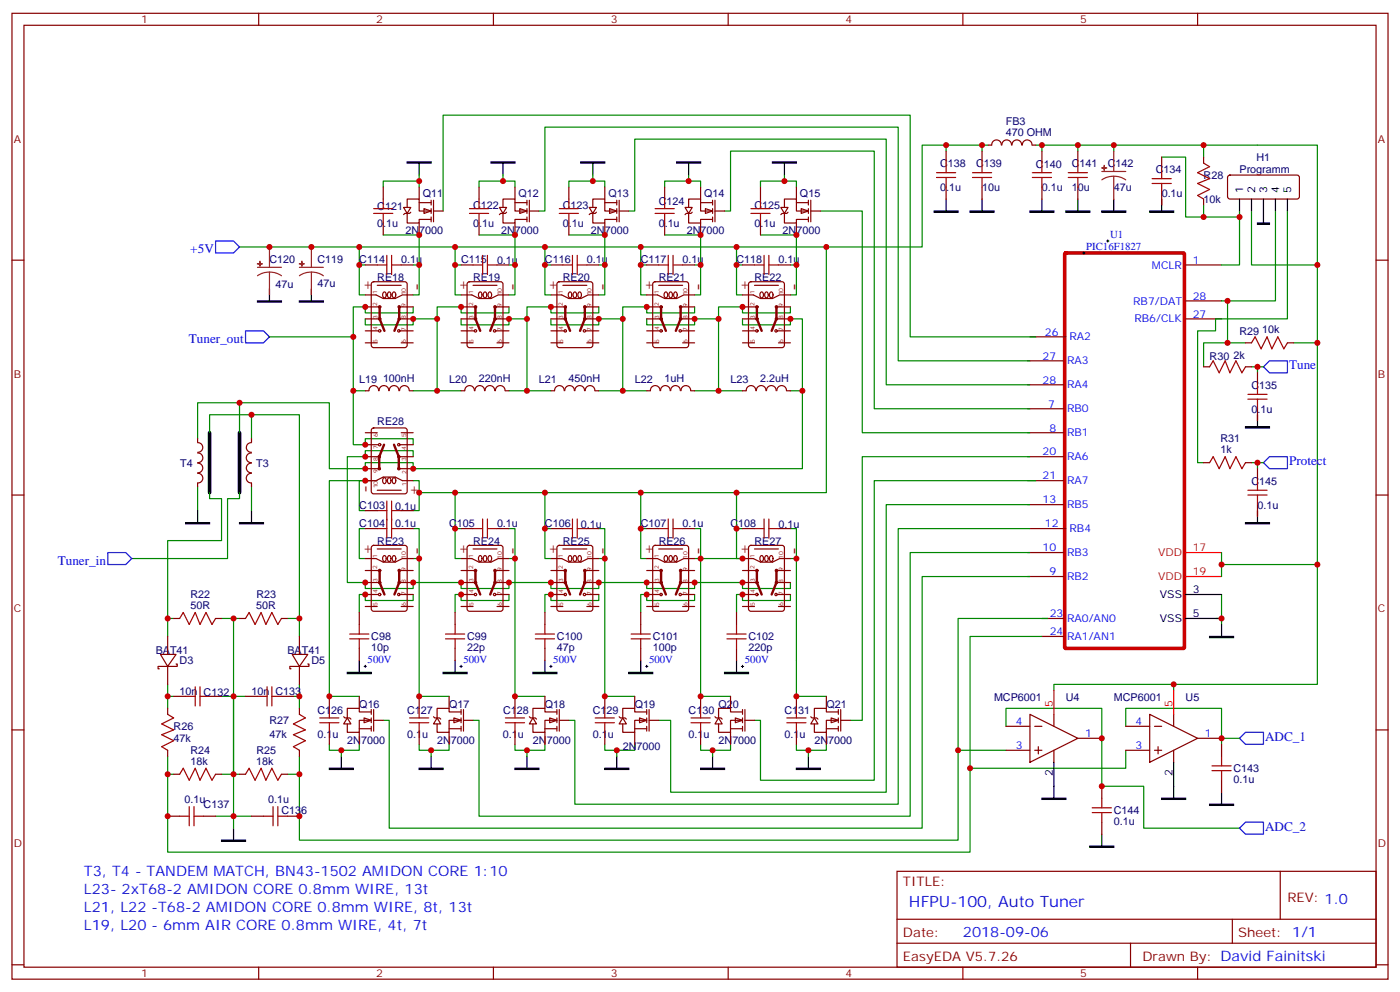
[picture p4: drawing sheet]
<svg xmlns="http://www.w3.org/2000/svg" width="412mm" height="292mm" viewBox="0 0 412 292" stroke-linecap="round" stroke-linejoin="round" font-family="sans-serif">
<defs><g id="words">
<g font-size="5.3" fill="#800">
<text x="124.2" y="85.6" transform="rotate(-90 124.2 85.6)">-</text>
<text x="152.5" y="85.6" transform="rotate(-90 152.5 85.6)">-</text>
<text x="178.9" y="85.6" transform="rotate(-90 178.9 85.6)">-</text>
<text x="207.1" y="85.6" transform="rotate(-90 207.1 85.6)">-</text>
<text x="235.4" y="85.6" transform="rotate(-90 235.4 85.6)">-</text>
<text x="109.1" y="145" transform="rotate(-90 109.1 145)">-</text>
<text x="124.2" y="163.2" transform="rotate(-90 124.2 163.2)">-</text>
<text x="152.5" y="163.2" transform="rotate(-90 152.5 163.2)">-</text>
<text x="178.9" y="163.2" transform="rotate(-90 178.9 163.2)">-</text>
<text x="207.1" y="163.2" transform="rotate(-90 207.1 163.2)">-</text>
<text x="235.4" y="163.2" transform="rotate(-90 235.4 163.2)">-</text>
</g>
<text font-size="4.6" fill="#00f" x="267.8" y="267.1">HFPU-100, Auto Tuner</text>
<g font-size="4.2" fill="#800">
<text x="109.5" y="85.7" transform="rotate(-90 109.5 85.7)">+</text>
<text x="137.7" y="85.7" transform="rotate(-90 137.7 85.7)">+</text>
<text x="164.2" y="85.7" transform="rotate(-90 164.2 85.7)">+</text>
<text x="192.4" y="85.7" transform="rotate(-90 192.4 85.7)">+</text>
<text x="220.6" y="85.7" transform="rotate(-90 220.6 85.7)">+</text>
<text x="123.2" y="146.1" transform="rotate(-90 123.2 146.1)">+</text>
<text x="109.5" y="163.3" transform="rotate(-90 109.5 163.3)">+</text>
<text x="137.7" y="163.3" transform="rotate(-90 137.7 163.3)">+</text>
<text x="164.2" y="163.3" transform="rotate(-90 164.2 163.3)">+</text>
<text x="192.4" y="163.3" transform="rotate(-90 192.4 163.3)">+</text>
<text x="220.6" y="163.3" transform="rotate(-90 220.6 163.3)">+</text>
</g>
<g font-size="4.2" fill="#00f">
<text x="24.7" y="257.9">T3, T4 - TANDEM MATCH, BN43-1502 AMIDON CORE 1:10</text>
<text x="24.7" y="263.2">L23- 2xT68-2 AMIDON CORE 0.8mm WIRE, 13t</text>
<text x="24.7" y="268.5">L21, L22 -T68-2 AMIDON CORE 0.8mm WIRE, 8t, 13t</text>
<text x="24.7" y="273.8">L19, L20 - 6mm AIR CORE 0.8mm WIRE, 4t, 7t</text>
<text x="283.6" y="275.9">2018-09-06</text>
</g>
<g font-size="3.9" fill="#00f">
<text x="56.1" y="74.5">+5V</text>
<text x="55.6" y="100.9">Tuner_out</text>
<text x="379.7" y="108.8">Tune</text>
<text x="379.7" y="137">Protect</text>
<text x="17" y="166.2">Tuner_in</text>
<text x="372.7" y="218.1">ADC_1</text>
<text x="372.7" y="244.6">ADC_2</text>
</g>
<g font-size="3.9" fill="#800">
<text x="266" y="260.7">TITLE:</text>
<text x="379.2" y="265.7">REV: 1.0</text>
<text x="266" y="275.9">Date:</text>
<text x="364.8" y="275.9">Sheet: 1/1</text>
<text x="266" y="283">EasyEDA V5.7.26</text>
<text x="336.5" y="283">Drawn By: David Fainitski</text>
</g>
<g font-size="3.2" fill="#800">
<text x="41.6" y="6.9">1</text>
<text x="110.8" y="6.9">2</text>
<text x="179.9" y="6.9">3</text>
<text x="249.1" y="6.9">4</text>
<text x="318.2" y="6.9">5</text>
<text x="4.1" y="42">A</text>
<text x="405.9" y="42">A</text>
<text x="4.1" y="111.2">B</text>
<text x="405.9" y="111.2">B</text>
<text x="4.1" y="180.3">C</text>
<text x="405.9" y="180.3">C</text>
<text x="4.1" y="249.4">D</text>
<text x="405.9" y="249.4">D</text>
<text x="41.6" y="287.7">1</text>
<text x="110.8" y="287.7">2</text>
<text x="179.9" y="287.7">3</text>
<text x="249.1" y="287.7">4</text>
<text x="318.2" y="287.7">5</text>
</g>
<g font-size="3.2" fill="#000080">
<text x="296.3" y="40.1">470 OHM</text>
<text x="296.3" y="36.9">FB3</text>
<text x="370.1" y="47.3">H1</text>
<text x="276.9" y="49.2">C138</text>
<text x="287.5" y="49.2">C139</text>
<text x="305.2" y="49.6">C140</text>
<text x="315.7" y="49.2">C141</text>
<text x="326.3" y="49.2">C142</text>
<text x="340.4" y="51">C134</text>
<text x="354.5" y="52.8">R28</text>
<text x="365.1" y="51">Programm</text>
<text x="124.5" y="58">Q11</text>
<text x="152.7" y="58">Q12</text>
<text x="179.2" y="58">Q13</text>
<text x="207.4" y="58">Q14</text>
<text x="235.7" y="58">Q15</text>
<text x="276.9" y="56.3">0.1u</text>
<text x="289.3" y="56.3">10u</text>
<text x="306.9" y="56.3">0.1u</text>
<text x="315.7" y="56.3">10u</text>
<text x="328.1" y="56.3">47u</text>
<text x="342.2" y="58">0.1u</text>
<text x="354.5" y="59.8">10k</text>
<text x="111.1" y="62">C121</text>
<text x="139.3" y="61.6">C122</text>
<text x="165.8" y="61.6">C123</text>
<text x="194" y="60.4">C124</text>
<text x="222.2" y="61.6">C125</text>
<text x="111.1" y="66.9">0.1u</text>
<text x="119.4" y="69">2N7000</text>
<text x="139.3" y="66.9">0.1u</text>
<text x="147.6" y="69">2N7000</text>
<text x="165.8" y="66.9">0.1u</text>
<text x="174.1" y="69">2N7000</text>
<text x="194" y="66.9">0.1u</text>
<text x="202.3" y="69">2N7000</text>
<text x="222.2" y="66.9">0.1u</text>
<text x="230.5" y="69">2N7000</text>
<text x="79.4" y="77.4">C120</text>
<text x="93.5" y="77.4">C119</text>
<text x="105.8" y="77.4">C114</text>
<text x="118.2" y="77.4">0.1u</text>
<text x="135.8" y="77.4">C115</text>
<text x="146.4" y="77.8">0.1u</text>
<text x="160.5" y="77.4">C116</text>
<text x="172.9" y="77.4">0.1u</text>
<text x="188.7" y="77.4">C117</text>
<text x="201.1" y="77.4">0.1u</text>
<text x="217" y="77.4">C118</text>
<text x="229.3" y="77.4">0.1u</text>
<text x="111.1" y="82.7">RE18</text>
<text x="139.3" y="82.7">RE19</text>
<text x="165.8" y="82.7">RE20</text>
<text x="194" y="82.7">RE21</text>
<text x="222.2" y="82.7">RE22</text>
<text x="81.1" y="84.9">47u</text>
<text x="93.5" y="84.5">47u</text>
<text x="365.1" y="98.6">R29</text>
<text x="371.8" y="98.1">10k</text>
<text x="356.3" y="106">R30</text>
<text x="363.4" y="105.7">2k</text>
<text x="105.8" y="112.7">L19</text>
<text x="112.8" y="112.5">100nH</text>
<text x="132.3" y="112.7">L20</text>
<text x="141" y="112.5">220nH</text>
<text x="158.7" y="112.7">L21</text>
<text x="167.5" y="112.5">450nH</text>
<text x="187" y="112.7">L22</text>
<text x="195.7" y="112.5">1uH</text>
<text x="215.2" y="112.7">L23</text>
<text x="223.9" y="112.5">2.2uH</text>
<text x="368.7" y="114.5">C135</text>
<text x="111.1" y="125.1">RE28</text>
<text x="368.7" y="121.6">0.1u</text>
<text x="359.5" y="130.2">R31</text>
<text x="53.1" y="137.3">T4</text>
<text x="75.5" y="137.3">T3</text>
<text x="359.5" y="133.4">1k</text>
<text x="368.7" y="142.7">C145</text>
<text x="105.8" y="149.8">C103</text>
<text x="370.4" y="149.8">0.1u</text>
<text x="105.8" y="155">C104</text>
<text x="116.4" y="150.1">0.1u</text>
<text x="116.4" y="155">0.1u</text>
<text x="132.3" y="155.1">C105</text>
<text x="146.4" y="155.1">0.1u</text>
<text x="160.5" y="155.1">C106</text>
<text x="171.1" y="155.4">0.1u</text>
<text x="188.7" y="155">C107</text>
<text x="201.1" y="155">0.1u</text>
<text x="215.2" y="155">C108</text>
<text x="229.3" y="155.4">0.1u</text>
<text x="111.1" y="160.3">RE23</text>
<text x="139.3" y="160.3">RE24</text>
<text x="165.8" y="160.4">RE25</text>
<text x="194" y="160.4">RE26</text>
<text x="222.2" y="160.4">RE27</text>
<text x="56.1" y="179.2">50R</text>
<text x="56.1" y="176">R22</text>
<text x="75.5" y="179.2">50R</text>
<text x="75.5" y="176">R23</text>
<text x="109.4" y="191.7">10p</text>
<text x="109.4" y="188.5">C98</text>
<text x="137.6" y="191.7">22p</text>
<text x="137.6" y="188.5">C99</text>
<text x="164" y="191.7">47p</text>
<text x="164" y="188.5">C100</text>
<text x="192.3" y="191.7">100p</text>
<text x="192.3" y="188.5">C101</text>
<text x="220.5" y="191.7">220p</text>
<text x="220.5" y="188.5">C102</text>
<text x="45.9" y="192.4">BAT41</text>
<text x="52.9" y="195.6">D3</text>
<text x="84.7" y="192.4">BAT41</text>
<text x="91.7" y="195.6">D5</text>
<text x="52.9" y="204.5">10n</text>
<text x="60" y="204.8">C132</text>
<text x="74.1" y="204.5">10n</text>
<text x="81.1" y="204.5">C133</text>
<text x="105.8" y="208.3">Q16</text>
<text x="132.3" y="208.3">Q17</text>
<text x="160.5" y="208.3">Q18</text>
<text x="187" y="208.4">Q19</text>
<text x="211.7" y="208.3">Q20</text>
<text x="243.4" y="208.3">Q21</text>
<text x="292.8" y="206.2">MCP6001</text>
<text x="314" y="206.2">U4</text>
<text x="328.1" y="206.2">MCP6001</text>
<text x="349.2" y="206.2">U5</text>
<text x="51.2" y="215">R26</text>
<text x="79.4" y="213.3">R27</text>
<text x="93.5" y="210.1">C126</text>
<text x="119.9" y="210.1">C127</text>
<text x="148.2" y="210.1">C128</text>
<text x="174.6" y="210.1">C129</text>
<text x="202.9" y="210.1">C130</text>
<text x="231.1" y="210.1">C131</text>
<text x="51.2" y="218.6">47k</text>
<text x="56.1" y="221.9">R24</text>
<text x="75.5" y="221.9">R25</text>
<text x="79.4" y="217.1">47k</text>
<text x="93.5" y="217.2">0.1u</text>
<text x="102.3" y="218.9">2N7000</text>
<text x="119.9" y="217.1">0.1u</text>
<text x="128.8" y="218.9">2N7000</text>
<text x="148.2" y="217.1">0.1u</text>
<text x="157" y="218.9">2N7000</text>
<text x="174.6" y="217.2">0.1u</text>
<text x="183.4" y="220.7">2N7000</text>
<text x="202.8" y="217.1">0.1u</text>
<text x="211.7" y="218.9">2N7000</text>
<text x="231.1" y="217.1">0.1u</text>
<text x="239.9" y="218.9">2N7000</text>
<text x="56.1" y="225.1">18k</text>
<text x="75.5" y="225.1">18k</text>
<text x="363.4" y="227.3">C143</text>
<text x="363.4" y="230.5">0.1u</text>
<text x="54.3" y="236.4">0.1u</text>
<text x="60" y="238">C137</text>
<text x="79" y="236.4">0.1u</text>
<text x="82.9" y="239.7">C136</text>
<text x="328.1" y="239.7">C144</text>
<text x="328.1" y="242.8">0.1u</text>
</g>
<g font-size="3.2">
<text x="366.2" y="56.8" transform="rotate(-90 366.2 56.8)">1</text>
<text x="369.7" y="56.8" transform="rotate(-90 369.7 56.8)">2</text>
<text x="373.2" y="56.8" transform="rotate(-90 373.2 56.8)">3</text>
<text x="376.8" y="56.8" transform="rotate(-90 376.8 56.8)">4</text>
<text x="380.3" y="56.8" transform="rotate(-90 380.3 56.8)">5</text>
<text x="341.7" y="176.1">VSS</text>
<text x="351.4" y="174.7">3</text>
<text x="341.7" y="183.1">VSS</text>
<text x="351.4" y="181.7">5</text>
<text x="310.1" y="228.5" transform="rotate(-90 310.1 228.5)">2</text>
<text x="345.4" y="228.5" transform="rotate(-90 345.4 228.5)">2</text>
</g>
<g font-size="3.2" fill="#00f">
<text x="327" y="70.1">U1</text>
<text x="320" y="73.6">PIC16F1827</text>
<text x="351.4" y="77.6">1</text>
<text x="339.3" y="79.1">MCLR</text>
<text x="333.8" y="89.6">RB7/DAT</text>
<text x="351.4" y="88.2">28</text>
<text x="334.2" y="94.9">RB6/CLK</text>
<text x="351.4" y="93.5">27</text>
<text x="307.8" y="98.8">26</text>
<text x="315" y="100.2">RA2</text>
<text x="307.1" y="105.9">27</text>
<text x="314.3" y="107.3">RA3</text>
<text x="307.1" y="112.9">28</text>
<text x="308.8" y="120">7</text>
<text x="314.3" y="114.3">RA4</text>
<text x="314.3" y="121.4">RB0</text>
<text x="309.1" y="127">8</text>
<text x="314.3" y="128.4">RB1</text>
<text x="307.1" y="134.1">20</text>
<text x="314.3" y="135.5">RA6</text>
<text x="307.1" y="141.1">21</text>
<text x="314.3" y="142.6">RA7</text>
<text x="307.1" y="148.2">13</text>
<text x="314.3" y="149.6">RB5</text>
<text x="307.8" y="155.3">12</text>
<text x="315" y="156.7">RB4</text>
<text x="307.1" y="162.3">10</text>
<text x="314.3" y="163.7">RB3</text>
<text x="309.1" y="169.4">9</text>
<text x="314.3" y="170.8">RB2</text>
<text x="309.2" y="181.7">23</text>
<text x="314.3" y="183.1">RA0/AN0</text>
<text x="309.2" y="187">24</text>
<text x="314.3" y="188.4">RA1/AN1</text>
<text x="108.3" y="195.3">500V</text>
<text x="136.5" y="195.3">500V</text>
<text x="163" y="195.3">500V</text>
<text x="191.2" y="195.3">500V</text>
<text x="219.4" y="195.3">500V</text>
<text x="299.3" y="213.5">4</text>
<text x="334.5" y="213.5">4</text>
<text x="299.3" y="220.5">3</text>
<text x="319.6" y="217">1</text>
<text x="334.5" y="220.5">3</text>
<text x="354.9" y="217">1</text>
</g>
<g font-size="3.2" fill="#f00">
<text x="341.1" y="163.7">VDD</text>
<text x="351.4" y="162.3">17</text>
<text x="341.1" y="170.8">VDD</text>
<text x="351.4" y="169.4">19</text>
<text x="310.1" y="208.2" transform="rotate(-90 310.1 208.2)">5</text>
<text x="345.4" y="208.2" transform="rotate(-90 345.4 208.2)">5</text>
</g>
<g font-size="1.8" fill="#800">
<text x="111.1" y="90" transform="rotate(-90 111.1 90)">2</text>
<text x="111.1" y="86.6" transform="rotate(-90 111.1 86.6)">1</text>
<text x="119.6" y="86.9" transform="rotate(-90 119.6 86.9)">10</text>
<text x="139.3" y="90" transform="rotate(-90 139.3 90)">2</text>
<text x="139.3" y="86.6" transform="rotate(-90 139.3 86.6)">1</text>
<text x="147.8" y="86.9" transform="rotate(-90 147.8 86.9)">10</text>
<text x="165.8" y="90" transform="rotate(-90 165.8 90)">2</text>
<text x="165.8" y="86.6" transform="rotate(-90 165.8 86.6)">1</text>
<text x="174.3" y="86.9" transform="rotate(-90 174.3 86.9)">10</text>
<text x="194" y="90" transform="rotate(-90 194 90)">2</text>
<text x="194" y="86.6" transform="rotate(-90 194 86.6)">1</text>
<text x="202.5" y="86.9" transform="rotate(-90 202.5 86.9)">10</text>
<text x="222.2" y="90" transform="rotate(-90 222.2 90)">2</text>
<text x="222.2" y="86.6" transform="rotate(-90 222.2 86.6)">1</text>
<text x="230.7" y="86.9" transform="rotate(-90 230.7 86.9)">10</text>
<text x="111.2" y="93.9" transform="rotate(-90 111.2 93.9)">3</text>
<text x="119.6" y="93.9" transform="rotate(-90 119.6 93.9)">8</text>
<text x="119.6" y="90.3" transform="rotate(-90 119.6 90.3)">9</text>
<text x="139.5" y="93.9" transform="rotate(-90 139.5 93.9)">3</text>
<text x="147.8" y="93.9" transform="rotate(-90 147.8 93.9)">8</text>
<text x="147.8" y="90.3" transform="rotate(-90 147.8 90.3)">9</text>
<text x="165.9" y="93.9" transform="rotate(-90 165.9 93.9)">3</text>
<text x="174.3" y="93.9" transform="rotate(-90 174.3 93.9)">8</text>
<text x="174.3" y="90.3" transform="rotate(-90 174.3 90.3)">9</text>
<text x="194.2" y="93.9" transform="rotate(-90 194.2 93.9)">3</text>
<text x="202.5" y="93.9" transform="rotate(-90 202.5 93.9)">8</text>
<text x="202.5" y="90.3" transform="rotate(-90 202.5 90.3)">9</text>
<text x="222.4" y="93.9" transform="rotate(-90 222.4 93.9)">3</text>
<text x="230.7" y="93.9" transform="rotate(-90 230.7 93.9)">8</text>
<text x="230.7" y="90.3" transform="rotate(-90 230.7 90.3)">9</text>
<text x="111.2" y="100.9" transform="rotate(-90 111.2 100.9)">5</text>
<text x="111.2" y="97" transform="rotate(-90 111.2 97)">4</text>
<text x="119.6" y="100.9" transform="rotate(-90 119.6 100.9)">6</text>
<text x="119.6" y="97.4" transform="rotate(-90 119.6 97.4)">7</text>
<text x="139.5" y="100.9" transform="rotate(-90 139.5 100.9)">5</text>
<text x="139.5" y="97" transform="rotate(-90 139.5 97)">4</text>
<text x="147.8" y="100.9" transform="rotate(-90 147.8 100.9)">6</text>
<text x="147.8" y="97.4" transform="rotate(-90 147.8 97.4)">7</text>
<text x="165.9" y="100.9" transform="rotate(-90 165.9 100.9)">5</text>
<text x="165.9" y="97" transform="rotate(-90 165.9 97)">4</text>
<text x="174.3" y="100.9" transform="rotate(-90 174.3 100.9)">6</text>
<text x="174.3" y="97.4" transform="rotate(-90 174.3 97.4)">7</text>
<text x="194.2" y="100.9" transform="rotate(-90 194.2 100.9)">5</text>
<text x="194.2" y="97" transform="rotate(-90 194.2 97)">4</text>
<text x="202.5" y="100.9" transform="rotate(-90 202.5 100.9)">6</text>
<text x="202.5" y="97.4" transform="rotate(-90 202.5 97.4)">7</text>
<text x="222.4" y="100.9" transform="rotate(-90 222.4 100.9)">5</text>
<text x="222.4" y="97" transform="rotate(-90 222.4 97)">4</text>
<text x="230.7" y="100.9" transform="rotate(-90 230.7 100.9)">6</text>
<text x="230.7" y="97.4" transform="rotate(-90 230.7 97.4)">7</text>
<text x="111.3" y="128.6" transform="rotate(-90 111.3 128.6)">6</text>
<text x="119.6" y="128.6" transform="rotate(-90 119.6 128.6)">5</text>
<text x="111.3" y="135.7" transform="rotate(-90 111.3 135.7)">8</text>
<text x="111.3" y="132.2" transform="rotate(-90 111.3 132.2)">7</text>
<text x="119.6" y="132.5" transform="rotate(-90 119.6 132.5)">4</text>
<text x="119.7" y="135.7" transform="rotate(-90 119.7 135.7)">3</text>
<text x="111.3" y="139.2" transform="rotate(-90 111.3 139.2)">9</text>
<text x="111.3" y="143.8" transform="rotate(-90 111.3 143.8)">10</text>
<text x="119.8" y="143" transform="rotate(-90 119.8 143)">1</text>
<text x="119.8" y="139.6" transform="rotate(-90 119.8 139.6)">2</text>
<text x="111.1" y="167.6" transform="rotate(-90 111.1 167.6)">2</text>
<text x="111.1" y="164.2" transform="rotate(-90 111.1 164.2)">1</text>
<text x="119.6" y="168" transform="rotate(-90 119.6 168)">9</text>
<text x="119.6" y="164.6" transform="rotate(-90 119.6 164.6)">10</text>
<text x="139.3" y="167.6" transform="rotate(-90 139.3 167.6)">2</text>
<text x="139.3" y="164.2" transform="rotate(-90 139.3 164.2)">1</text>
<text x="147.8" y="168" transform="rotate(-90 147.8 168)">9</text>
<text x="147.8" y="164.6" transform="rotate(-90 147.8 164.6)">10</text>
<text x="165.8" y="167.6" transform="rotate(-90 165.8 167.6)">2</text>
<text x="165.8" y="164.2" transform="rotate(-90 165.8 164.2)">1</text>
<text x="174.3" y="168" transform="rotate(-90 174.3 168)">9</text>
<text x="174.3" y="164.6" transform="rotate(-90 174.3 164.6)">10</text>
<text x="194" y="167.6" transform="rotate(-90 194 167.6)">2</text>
<text x="194" y="164.2" transform="rotate(-90 194 164.2)">1</text>
<text x="202.5" y="168" transform="rotate(-90 202.5 168)">9</text>
<text x="202.5" y="164.6" transform="rotate(-90 202.5 164.6)">10</text>
<text x="222.2" y="167.6" transform="rotate(-90 222.2 167.6)">2</text>
<text x="222.2" y="164.2" transform="rotate(-90 222.2 164.2)">1</text>
<text x="230.7" y="168" transform="rotate(-90 230.7 168)">9</text>
<text x="230.7" y="164.6" transform="rotate(-90 230.7 164.6)">10</text>
<text x="111.2" y="171.5" transform="rotate(-90 111.2 171.5)">3</text>
<text x="119.6" y="171.5" transform="rotate(-90 119.6 171.5)">8</text>
<text x="139.5" y="171.5" transform="rotate(-90 139.5 171.5)">3</text>
<text x="147.8" y="171.5" transform="rotate(-90 147.8 171.5)">8</text>
<text x="165.9" y="171.5" transform="rotate(-90 165.9 171.5)">3</text>
<text x="174.3" y="171.5" transform="rotate(-90 174.3 171.5)">8</text>
<text x="194.2" y="171.5" transform="rotate(-90 194.2 171.5)">3</text>
<text x="202.5" y="171.5" transform="rotate(-90 202.5 171.5)">8</text>
<text x="222.4" y="171.5" transform="rotate(-90 222.4 171.5)">3</text>
<text x="230.7" y="171.5" transform="rotate(-90 230.7 171.5)">8</text>
<text x="111.2" y="178.5" transform="rotate(-90 111.2 178.5)">5</text>
<text x="111.2" y="174.6" transform="rotate(-90 111.2 174.6)">4</text>
<text x="119.6" y="178.5" transform="rotate(-90 119.6 178.5)">6</text>
<text x="119.6" y="175" transform="rotate(-90 119.6 175)">7</text>
<text x="139.5" y="178.5" transform="rotate(-90 139.5 178.5)">5</text>
<text x="139.5" y="174.6" transform="rotate(-90 139.5 174.6)">4</text>
<text x="147.8" y="178.5" transform="rotate(-90 147.8 178.5)">6</text>
<text x="147.8" y="175" transform="rotate(-90 147.8 175)">7</text>
<text x="165.9" y="178.5" transform="rotate(-90 165.9 178.5)">5</text>
<text x="165.9" y="174.6" transform="rotate(-90 165.9 174.6)">4</text>
<text x="174.3" y="178.5" transform="rotate(-90 174.3 178.5)">6</text>
<text x="174.3" y="175" transform="rotate(-90 174.3 175)">7</text>
<text x="194.2" y="178.5" transform="rotate(-90 194.2 178.5)">5</text>
<text x="194.2" y="174.6" transform="rotate(-90 194.2 174.6)">4</text>
<text x="202.5" y="178.5" transform="rotate(-90 202.5 178.5)">6</text>
<text x="202.5" y="175" transform="rotate(-90 202.5 175)">7</text>
<text x="222.4" y="178.5" transform="rotate(-90 222.4 178.5)">5</text>
<text x="222.4" y="174.6" transform="rotate(-90 222.4 174.6)">4</text>
<text x="230.7" y="178.5" transform="rotate(-90 230.7 178.5)">6</text>
<text x="230.7" y="175" transform="rotate(-90 230.7 175)">7</text>
</g>
</g></defs>
<g fill="none" stroke="#870000" stroke-width=".35">
<path d="M3.5 3.9h405.4v284.4h-405.4zM7.1 7.4h398.2v277.3h-398.2zM76.2 3.9v3.5M145.3 3.9v3.5M214.5 3.9v3.5M283.6 3.9v3.5M352.8 3.9v3.5M3.5 76.6h3.6M405.3 76.6h3.6M3.5 145.7h3.6M405.3 145.7h3.6M3.5 214.9h3.6"/>
<path d="M405.3 214.9h3.6M264.2 256.5h141.1v28.2h-141.1zM377.1 256.5v14.1M264.2 270.6h141.1M264.2 277.7h141.1M333 277.7v7M363 270.6v7.1M3.5 284h3.6M76.2 284.7v3.6M145.3 284.7v3.6M214.5 284.7v3.6M283.6 284.7v3.6"/>
<path d="M352.8 284.7v3.6M405.3 284h3.6"/>
</g>
<g fill="#000" stroke="#000" stroke-width=".35">
<path d="M119.9 47.7h7.1v.3h-7.1zM144.6 47.7h7.1v.3h-7.1zM171.1 47.7h7.1v.3h-7.1zM199.3 47.7h7.1v.3h-7.1zM227.5 47.7h7.1v.3h-7.1zM75.8 88.6h7.1v.3h-7.1zM88.2 88.6h7v.3h-7zM54.7 153.8h7v.4h-7zM70.6 153.8h7v.4h-7zM102.3 197.9h7.1v.4h-7.1zM130.5 197.9h7.1v.4h-7.1zM157 197.9h7v.4h-7z"/>
<path d="M185.2 197.9h7.1v.4h-7.1zM213.4 197.9h7.1v.4h-7.1zM97 226.2h7.1v.3h-7.1zM123.5 226.2h7v.3h-7zM151.7 226.2h7v.3h-7zM178.2 226.2h7v.3h-7zM206.4 226.2h7v.3h-7zM234.6 226.2h7.1v.3h-7.1zM65.3 247.3h7v.4h-7z"/>
</g>
<g fill="none" stroke="#000" stroke-width=".35">
<path d="M123.5 48v3.5M148.2 48v3.5M174.6 48v3.5M202.8 48v3.5M231.1 48v3.5M79.4 85.1v3.5M91.7 85.1v3.5M58.2 150.3v3.5M74.1 150.3v3.5M105.8 194.4v3.5M134.1 194.4v3.5M160.5 194.4v3.5"/>
<path d="M188.7 194.4v3.5M217 194.4v3.5M100.5 222.6v3.6M127 222.6v3.6M155.2 222.6v3.6M181.7 222.6v3.6M209.9 222.6v3.6M238.1 222.6v3.6M68.8 243.8v3.5"/>
</g>
<path d="M107.2 196.2h.7M107.6 195.8v.7M135.5 196.2h.7M135.8 195.8v.7M161.9 196.2h.7M162.3 195.8v.7M190.1 196.2h.8M190.5 195.8v.7M218.4 196.2h.7M218.7 195.8v.7" fill="none" stroke="#000" stroke-width=".29"/>
<path d="M63.5 70.9h5.3l1.8 1.8-1.8 1.8h-5.3zM72.3 97.4h5.3l1.8 1.8-1.8 1.7h-5.3zM31.7 162.7h5.3l1.8 1.7-1.8 1.8h-5.3z" fill="none" stroke="#00f" stroke-width=".35"/>
<g fill="none" stroke="#008700" stroke-width=".35">
<path d="M112.9 55.1v-1.8h10.6v1.8M123.5 51.5v1.8M141.1 55.1v-1.8h10.6v1.8M148.2 51.5v1.8M167.6 55.1v-1.8h10.6v1.8M174.6 51.5v1.8M195.8 55.1v-1.8h10.6v1.8M202.8 51.5v1.8M224 55.1v-1.8h10.6v1.8M231.1 51.5v1.8M70.6 72.7h172.8v72.3h-119.9M105.8 72.7v5.3"/>
<path d="M107.6 78h-1.8v8.8h1.8M112.9 69.2h10.6v8.8M121.7 78h1.8v8.8h-1.8M134.1 72.7v5.3M135.8 78h-1.7v8.8h1.7M141.1 69.2h10.6v8.8M149.9 78h1.8v8.8h-1.8M160.5 72.7v5.3M162.3 78h-1.8v8.8h1.8M167.6 69.2h10.6v8.8M176.4 78h1.8v8.8h-1.8M188.7 72.7v5.3"/>
<path d="M190.5 78h-1.8v8.8h1.8M195.8 69.2h10.6v8.8M204.6 78h1.8v8.8h-1.8M217 72.7v5.3M218.7 78h-1.7v8.8h1.7M224 69.2h10.6v8.8M232.8 78h1.8v8.8h-1.8M79.4 99.2h24.7M107.6 90.3h-3.5v24.7h3.5M128.8 93.9v21.1h7M155.2 93.9v21.1h7.1M183.4 93.9v21.1h7.1"/>
<path d="M211.7 93.9v21.1h7M121.7 115h7.1M149.9 115h5.3M176.4 115h7M204.6 115h7.1M61.7 127.4v-5.3h12.4v7.1M70.6 127.4v-8.8h-12.4v10.6M74.1 122.1h14.1v60h-3.5M58.2 143.3v7M61.7 145v1.8h3.6v12.3h-15.9v23h1.8M70.6 145v1.8h-3.6v17.6h-28.2M74.1 143.3v7"/>
<path d="M107.6 141.5h-1.8v8.8h1.8M107.6 155.6h-1.8v8.8h1.8M111.1 141.5h-14.1v63.5h8.8M121.7 141.5h1.8v8.8h-1.8M121.7 155.6h1.8v8.8h-1.8M134.1 145v10.6M135.8 155.6h-1.7v8.8h1.7M149.9 155.6h1.8v8.8h-1.8M160.5 145v10.6M162.3 155.6h-1.8v8.8h1.8M176.4 155.6h1.8v8.8h-1.8M188.7 145v10.6"/>
<path d="M190.5 155.6h-1.8v8.8h1.8M204.6 155.6h1.8v8.8h-1.8M217 145v10.6M218.7 155.6h-1.7v8.8h1.7h-12.3v40.6h8.8M232.8 155.6h1.8v8.8h-1.8M123.5 164.4v40.6h8.8M151.7 164.4v40.6h8.8M178.2 164.4v40.6h8.8M234.6 164.4v40.6h8.8M49.4 182.1v5.3M65.3 182.1h5.3M68.8 182.1v61.7"/>
<path d="M88.2 182.1v5.3M49.4 201.5v3.5h1.8M49.4 205v3.5M65.3 205h7M88.2 201.5v3.5h-1.8M88.2 205v3.5M97 219.1v1.8h8.8v-1.8M123.5 219.1v1.8h8.8v-1.8M151.7 219.1v1.8h8.8v-1.8M178.2 219.1v1.8h8.8v-1.8M206.4 219.1v1.8h8.8v-1.8M234.6 219.1v1.8h8.8v-1.8"/>
<path d="M49.4 222.6v5.3h1.8M65.3 227.9h5.3M88.2 222.6v5.3h-3.5M100.5 220.9v1.7M127 220.9v1.7M155.2 220.9v1.7M181.7 220.9v1.7M209.9 220.9v1.7M238.1 220.9v1.7"/>
</g>
<path d="M61.7 127.4v17.6M70.6 127.4v17.6" fill="none" stroke="#000" stroke-width="1.1"/>
<path d="M313.7 74.6l.3-.1h34.5l.3 .1 .1 115.9-.2 .3-34.7 .1-.3-.2z" fill="#fff" stroke="#c00" stroke-width="1.1"/>
<g fill="none" stroke="#870000" stroke-width=".35">
<path d="M107.6 78h3.5M118.2 78h3.5M135.8 78h3.5M146.4 78h3.5M162.3 78h3.5M172.9 78h3.5M190.5 78h3.5M201.1 78h3.5M218.7 78h3.5M229.3 78h3.5M349.2 78h10.6M107.6 86.8h3.2l2.1 1.1h3.5l2.1-1.1h3.2"/>
<path d="M107.6 93.9h3.9M107.6 97.4h3.9M107.6 90.3h3.9M109.6 83.1l.5-.2h9.1l.7 .5v18.2l-.4 .7h-9.4l-.7-.4v-18.3zM111.1 84h7.1M113 86a.82 .82 0 0 1 .8 .8 .82 .82 0 0 1-.8 .8l-.3-.8zM114.4 86a.82 .82 0 0 1 .8 .8 .82 .82 0 0 1-.8 .8l-.3-.8zM115.9 86a.82 .82 0 0 1 .7 .8 .82 .82 0 0 1-.7 .8l-.4-.8zM117.5 93.9h4.2M117.8 97.4h3.9M117.8 90.3h3.9M135.8 86.8h3.2l2.1 1.1h3.5l2.2-1.1h3.1"/>
<path d="M135.8 93.9h3.9M135.8 97.4h3.9M135.8 90.3h3.9M137.8 83.1l.5-.2h9.2l.6 .5 .1 18.2-.5 .7h-9.4l-.7-.4v-18.3zM139.3 84h7.1M141.3 86a.82 .82 0 0 1 .7 .8 .82 .82 0 0 1-.7 .8l-.4-.8zM142.7 86a.82 .82 0 0 1 .7 .8 .82 .82 0 0 1-.7 .8l-.4-.8zM144.1 86a.82 .82 0 0 1 .7 .8 .82 .82 0 0 1-.7 .8l-.3-.8zM145.7 93.9h4.2M146 97.4h3.9M146 90.3h3.9M162.3 86.8h3.2l2.1 1.1h3.5l2.1-1.1h3.2"/>
<path d="M162.3 93.9h3.9M162.3 97.4h3.9M162.3 90.3h3.9M164.3 83.1l.4-.2h9.2l.7 .5v18.2l-.4 .7h-9.5l-.6-.4-.1-18.3zM165.8 84h7.1M167.7 86a.82 .82 0 0 1 .8 .8 .82 .82 0 0 1-.8 .8l-.3-.8zM169.1 86a.82 .82 0 0 1 .8 .8 .82 .82 0 0 1-.8 .8l-.3-.8zM170.5 86a.82 .82 0 0 1 .8 .8 .82 .82 0 0 1-.8 .8l-.3-.8zM172.2 93.9h4.2M172.5 97.4h3.9M172.5 90.3h3.9M190.5 86.8h3.2l2.1 1.1h3.5l2.1-1.1h3.2"/>
<path d="M190.5 93.9h3.9M190.5 97.4h3.9M190.5 90.3h3.9M192.5 83.1l.5-.2h9.1l.7 .5v18.2l-.4 .7h-9.4l-.7-.4v-18.3zM194 84h7.1M195.9 86a.82 .82 0 0 1 .8 .8 .82 .82 0 0 1-.8 .8l-.3-.8zM197.3 86a.82 .82 0 0 1 .8 .8 .82 .82 0 0 1-.8 .8l-.3-.8zM198.8 86a.82 .82 0 0 1 .7 .8 .82 .82 0 0 1-.7 .8l-.4-.8zM200.4 93.9h4.2M200.7 97.4h3.9M200.7 90.3h3.9M218.7 86.8h3.2l2.1 1.1h3.5l2.2-1.1h3.1"/>
<path d="M218.7 93.9h3.9M218.7 97.4h3.9M218.7 90.3h3.9M220.7 83.1l.5-.2h9.2l.6 .5 .1 18.2-.5 .7h-9.4l-.7-.4v-18.3zM222.2 84h7.1M224.2 86a.82 .82 0 0 1 .7 .8 .82 .82 0 0 1-.7 .8l-.4-.8zM225.6 86a.82 .82 0 0 1 .7 .8 .82 .82 0 0 1-.7 .8l-.4-.8zM227 86a.82 .82 0 0 1 .7 .8 .82 .82 0 0 1-.7 .8l-.3-.8zM228.6 93.9h4.2M229 97.4h3.8M229 90.3h3.8M303.4 99.2h10.6"/>
<path d="M349.2 88.6h10.6M349.2 93.9h10.6M107.6 100.9h3.5M107.6 115h1.1M108.7 115a1.41 1.41 0 0 1 1.4-1.5 1.41 1.41 0 0 1 1.4 1.5M111.7 115a1.41 1.41 0 0 1 1.4-1.5 1.41 1.41 0 0 1 1.4 1.5M114.7 115a1.41 1.41 0 0 1 1.4-1.5 1.41 1.41 0 0 1 1.4 1.5M117.7 115a1.41 1.41 0 0 1 1.4-1.5 1.41 1.41 0 0 1 1.4 1.5M118.2 100.9h3.5M120.6 115h1.1M135.8 100.9h3.5M139.7 115a1.41 1.41 0 0 0-1.4-1.5 1.41 1.41 0 0 0-1.4 1.5h-1.1"/>
<path d="M139.9 115a1.41 1.41 0 0 1 1.4-1.5 1.41 1.41 0 0 1 1.4 1.5M142.9 115a1.41 1.41 0 0 1 1.4-1.5 1.41 1.41 0 0 1 1.4 1.5M145.9 115a1.41 1.41 0 0 1 1.5-1.5 1.41 1.41 0 0 1 1.4 1.5M146.4 100.9h3.5M148.9 115h1M162.3 100.9h3.5M162.3 115h1M163.4 115a1.41 1.41 0 0 1 1.4-1.5 1.41 1.41 0 0 1 1.4 1.5M166.4 115a1.41 1.41 0 0 1 1.4-1.5 1.41 1.41 0 0 1 1.4 1.5M169.4 115a1.41 1.41 0 0 1 1.4-1.5 1.41 1.41 0 0 1 1.4 1.5M172.4 115a1.41 1.41 0 0 1 1.4-1.5 1.41 1.41 0 0 1 1.4 1.5M172.9 100.9h3.5"/>
<path d="M175.3 115h1.1M190.5 100.9h3.5M190.5 115h1.1M191.6 115a1.41 1.41 0 0 1 1.4-1.5 1.41 1.41 0 0 1 1.4 1.5M194.6 115a1.41 1.41 0 0 1 1.4-1.5 1.41 1.41 0 0 1 1.4 1.5M197.6 115a1.41 1.41 0 0 1 1.4-1.5 1.41 1.41 0 0 1 1.4 1.5M200.6 115a1.41 1.41 0 0 1 1.4-1.5 1.41 1.41 0 0 1 1.4 1.5M201.1 100.9h3.5M203.6 115h1M218.7 100.9h3.5M218.7 115h1.1M219.8 115a1.41 1.41 0 0 1 1.4-1.5 1.41 1.41 0 0 1 1.4 1.5"/>
<path d="M222.8 115a1.41 1.41 0 0 1 1.4-1.5 1.41 1.41 0 0 1 1.4 1.5M225.8 115a1.41 1.41 0 0 1 1.4-1.5 1.41 1.41 0 0 1 1.4 1.5M228.8 115a1.41 1.41 0 0 1 1.5-1.5 1.41 1.41 0 0 1 1.4 1.5M229.3 100.9h3.5M231.8 115h1M302.7 113.3h10.6M302.7 106.2h10.6M58.2 129.2v1M58.2 139.4a1.41 1.41 0 0 1 1.5 1.4 1.41 1.41 0 0 1-1.5 1.4M58.2 130.3a1.41 1.41 0 0 1 1.5 1.4 1.41 1.41 0 0 1-1.5 1.4M58.2 136.4a1.41 1.41 0 0 1 1.5 1.4 1.41 1.41 0 0 1-1.5 1.4M58.2 133.4a1.41 1.41 0 0 1 1.5 1.4 1.41 1.41 0 0 1-1.5 1.4"/>
<path d="M74.1 136.4a1.41 1.41 0 0 0-1.5 1.4 1.41 1.41 0 0 0 1.5 1.4M74.1 133.4a1.41 1.41 0 0 0-1.6 1.4 1.41 1.41 0 0 0 1.6 1.4M74.1 139.4a1.41 1.41 0 0 0-1.6 1.4 1.41 1.41 0 0 0 1.6 1.4M74.1 130.3a1.41 1.41 0 0 0-1.5 1.4 1.41 1.41 0 0 0 1.5 1.4M74.1 129.2v1M107.6 127.4h3.5M107.6 134.4h4.2M107.6 130.9h3.9M107.6 138h3.9M109.6 126.2l.5-.2h9.1l.7 .4v18.3l-.4 .6-9.4 .1-.7-.5v-18.2zM117.8 134.4h3.9M117.8 130.9h3.9"/>
<path d="M117.8 138h3.9M118.2 127.4h3.5M302.7 120.3h10.6M302.7 127.4h10.6M302.7 134.4h10.6M58.2 142.2v1.1M74.1 142.2v1.1M107.6 141.5h3.2l2.1-1.1h3.5l2.1 1.1h3.2M107.6 155.6h3.5M107.6 150.3h3.5M111.1 144.3h7.1M113 140.7a.82 .82 0 0 1 .8 .8 .82 .82 0 0 1-.8 .8l-.3-.8z"/>
<path d="M114.4 140.7a.82 .82 0 0 1 .8 .8 .82 .82 0 0 1-.8 .8l-.3-.8zM115.9 140.7a.82 .82 0 0 1 .7 .8 .82 .82 0 0 1-.7 .8l-.4-.8zM118.2 155.6h3.5M118.2 150.3h3.5M135.8 155.6h3.5M146.4 155.6h3.5M162.3 155.6h3.5M172.9 155.6h3.5M190.5 155.6h3.5M201.1 155.6h3.5M218.7 155.6h3.5M229.3 155.6h3.5"/>
<path d="M302.7 141.5h10.6M302.7 148.6h10.6M303.4 155.6h10.6M107.6 164.4h3.2l2.1 1.1h3.5l2.1-1.1h3.2M107.6 175h3.9M107.6 171.5h3.9M107.6 168h3.9M107.6 178.5h3.5M109.6 160.8l.5-.3h9.1l.7 .5v18.2l-.4 .7-9.4 .1-.7-.5v-18.2zM111.1 161.6h7.1M113 163.6a.82 .82 0 0 1 .8 .8 .82 .82 0 0 1-.8 .8l-.3-.8zM114.4 163.6a.82 .82 0 0 1 .8 .8 .82 .82 0 0 1-.8 .8l-.3-.8z"/>
<path d="M115.9 163.6a.82 .82 0 0 1 .7 .8 .82 .82 0 0 1-.7 .8l-.4-.8zM117.5 171.5h4.2M117.8 175h3.9M117.8 168h3.9M118.2 178.5h3.5M135.8 164.4h3.2l2.1 1.1h3.5l2.2-1.1h3.1M135.8 175h3.9M135.8 171.5h3.9M135.8 168h3.9M135.8 178.5h3.5M137.8 160.8l.5-.3h9.2l.6 .5 .1 18.2-.5 .7-9.4 .1-.7-.5v-18.2zM139.3 161.6h7.1"/>
<path d="M141.3 163.6a.82 .82 0 0 1 .7 .8 .82 .82 0 0 1-.7 .8l-.4-.8zM142.7 163.6a.82 .82 0 0 1 .7 .8 .82 .82 0 0 1-.7 .8l-.4-.8zM144.1 163.6a.82 .82 0 0 1 .7 .8 .82 .82 0 0 1-.7 .8l-.3-.8zM145.7 171.5h4.2M146 175h3.9M146 168h3.9M146.4 178.5h3.5M162.3 164.4h3.2l2.1 1.1h3.5l2.1-1.1h3.2M162.3 175h3.9M162.3 171.5h3.9M162.3 168h3.9M162.3 178.5h3.5"/>
<path d="M164.3 160.8l.4-.3h9.2l.7 .5v18.2l-.4 .7-9.5 .1-.6-.5-.1-18.2zM165.8 161.6h7.1M167.7 163.6a.82 .82 0 0 1 .8 .8 .82 .82 0 0 1-.8 .8l-.3-.8zM169.1 163.6a.82 .82 0 0 1 .8 .8 .82 .82 0 0 1-.8 .8l-.3-.8zM170.5 163.6a.82 .82 0 0 1 .8 .8 .82 .82 0 0 1-.8 .8l-.3-.8zM172.2 171.5h4.2M172.5 175h3.9M172.5 168h3.9M172.9 178.5h3.5M190.5 164.4h3.2l2.1 1.1h3.5l2.1-1.1h3.2M190.5 175h3.9M190.5 171.5h3.9"/>
<path d="M190.5 168h3.9M190.5 178.5h3.5M192.5 160.8l.5-.3h9.1l.7 .5v18.2l-.4 .7-9.4 .1-.7-.5v-18.2zM194 161.6h7.1M195.9 163.6a.82 .82 0 0 1 .8 .8 .82 .82 0 0 1-.8 .8l-.3-.8zM197.3 163.6a.82 .82 0 0 1 .8 .8 .82 .82 0 0 1-.8 .8l-.3-.8zM198.8 163.6a.82 .82 0 0 1 .7 .8 .82 .82 0 0 1-.7 .8l-.4-.8zM200.4 171.5h4.2M200.7 175h3.9M200.7 168h3.9M201.1 178.5h3.5M218.7 164.4h3.2l2.1 1.1h3.5l2.2-1.1h3.1"/>
<path d="M218.7 175h3.9M218.7 171.5h3.9M218.7 168h3.9M218.7 178.5h3.5M220.7 160.8l.5-.3h9.2l.6 .5 .1 18.2-.5 .7-9.4 .1-.7-.5v-18.2zM222.2 161.6h7.1M224.2 163.6a.82 .82 0 0 1 .7 .8 .82 .82 0 0 1-.7 .8l-.4-.8zM225.6 163.6a.82 .82 0 0 1 .7 .8 .82 .82 0 0 1-.7 .8l-.4-.8zM227 163.6a.82 .82 0 0 1 .7 .8 .82 .82 0 0 1-.7 .8l-.3-.8zM228.6 171.5h4.2M229 175h3.8M229 168h3.8"/>
<path d="M229.3 178.5h3.5M302.7 162.7h10.6M302.7 169.7h10.6M51.2 182.1h1.7M63.5 182.1h1.8M70.6 182.1h1.7M82.9 182.1h1.8M105.8 180.3v3.5M105.8 190.9v3.5M134.1 180.3v3.5M134.1 190.9v3.5M160.5 180.3v3.5"/>
<path d="M160.5 190.9v3.5M188.7 180.3v3.5M188.7 190.9v3.5M217 180.3v3.5M217 190.9v3.5M306.9 182.1h6.4M306.9 187.4h6.4"/>
<circle cx="111.8" cy="97.4" r=".35"/>
<circle cx="111.8" cy="90.3" r=".35"/>
<circle cx="111.8" cy="93.9" r=".35"/>
<circle cx="117.5" cy="97.4" r=".35"/>
<circle cx="117.6" cy="93.9" r=".35"/>
<circle cx="117.6" cy="90.3" r=".35"/>
<circle cx="140.1" cy="93.9" r=".35"/>
<circle cx="140.1" cy="90.3" r=".35"/>
<circle cx="140.1" cy="97.4" r=".35"/>
<circle cx="145.7" cy="97.4" r=".35"/>
<circle cx="145.8" cy="90.3" r=".35"/>
<circle cx="145.8" cy="93.9" r=".35"/>
<circle cx="166.5" cy="97.4" r=".35"/>
<circle cx="166.5" cy="93.9" r=".35"/>
<circle cx="166.5" cy="90.3" r=".35"/>
<circle cx="172.2" cy="97.4" r=".35"/>
<circle cx="172.3" cy="90.3" r=".35"/>
<circle cx="172.3" cy="93.9" r=".35"/>
<circle cx="194.7" cy="90.3" r=".35"/>
<circle cx="194.7" cy="93.9" r=".35"/>
<circle cx="194.7" cy="97.4" r=".35"/>
<circle cx="200.4" cy="97.4" r=".35"/>
<circle cx="200.5" cy="93.9" r=".35"/>
<circle cx="200.5" cy="90.3" r=".35"/>
<circle cx="223" cy="90.3" r=".35"/>
<circle cx="223" cy="93.9" r=".35"/>
<circle cx="223" cy="97.4" r=".35"/>
<circle cx="228.6" cy="97.4" r=".35"/>
<circle cx="228.7" cy="90.3" r=".35"/>
<circle cx="228.7" cy="93.9" r=".35"/>
<circle cx="111.7" cy="134.4" r=".35"/>
<circle cx="111.7" cy="138" r=".35"/>
<circle cx="111.8" cy="130.9" r=".35"/>
<circle cx="117.5" cy="130.9" r=".35"/>
<circle cx="117.5" cy="134.4" r=".35"/>
<circle cx="117.5" cy="138" r=".35"/>
<circle cx="111.8" cy="171.5" r=".35"/>
<circle cx="111.8" cy="168" r=".35"/>
<circle cx="111.8" cy="175" r=".35"/>
<circle cx="117.5" cy="175" r=".35"/>
<circle cx="117.6" cy="171.5" r=".35"/>
<circle cx="117.6" cy="168" r=".35"/>
<circle cx="140.1" cy="171.5" r=".35"/>
<circle cx="140.1" cy="168" r=".35"/>
<circle cx="140.1" cy="175" r=".35"/>
<circle cx="145.7" cy="175" r=".35"/>
<circle cx="145.8" cy="171.5" r=".35"/>
<circle cx="145.8" cy="168" r=".35"/>
<circle cx="166.5" cy="175" r=".35"/>
<circle cx="166.5" cy="168" r=".35"/>
<circle cx="166.5" cy="171.5" r=".35"/>
<circle cx="172.2" cy="175" r=".35"/>
<circle cx="172.3" cy="168" r=".35"/>
<circle cx="172.3" cy="171.5" r=".35"/>
<circle cx="194.7" cy="175" r=".35"/>
<circle cx="194.7" cy="171.5" r=".35"/>
<circle cx="194.7" cy="168" r=".35"/>
<circle cx="200.4" cy="175" r=".35"/>
<circle cx="200.5" cy="168" r=".35"/>
<circle cx="200.5" cy="171.5" r=".35"/>
<circle cx="223" cy="171.5" r=".35"/>
<circle cx="223" cy="168" r=".35"/>
<circle cx="223" cy="175" r=".35"/>
<circle cx="228.6" cy="175" r=".35"/>
<circle cx="228.7" cy="171.5" r=".35"/>
<circle cx="228.7" cy="168" r=".35"/>
</g>
<path d="M349.2 169.7h10.6M349.2 162.7h10.6" fill="none" stroke="#f00" stroke-width=".35"/>
<g fill="none" stroke="#008700" stroke-width=".35">
<path d="M278.7 42.7v1.8M289.3 42.7v1.8M291 42.7h-19.4v30h-28.2M305.2 42.7h82.9v158.8h-42.4M306.9 42.7v1.8M317.5 42.7v1.8M328.1 42.7v1.8M342.2 46.2h7v17.7h15.9M354.5 42.7v3.5M130.5 62.1v-28.2h137.6v65.3h37.1M158.7 62.1h1.8v-24.7h104.1v68.8h38.8M185.2 62.1h1.8v-21.1h74.1v72.3h42.3"/>
<path d="M213.4 62.1h1.8v-17.6h42.3v75.8h45.9M241.7 62.1h12.3v65.3h49.4M354.5 60.4v3.5M365.1 62.1v15.9h-5.3M368.7 62.1v15.9h19.4M375.7 62.1v26.5h-15.9M379.2 62.1v31.8h-21.1v3.5h-5.3v38.8h1.7M107.6 90.3v1.8h14.1v-1.8M149.9 90.3v1.8h-14.1v-1.8h-7v3.6h-7.1v1.7h-14.1v-1.7M176.4 90.3v1.8h-14.1v-1.8h-7.1v3.6h-5.3v1.7h-14.1v-1.7M204.6 90.3v1.8h-14.1v-1.8h-7.1v3.6h-7v1.7h-14.1v-1.7M218.7 93.9v1.7h14.1v-1.7h3.6v21.1h-3.6"/>
<path d="M232.8 90.3v1.8h-14.1v-1.8h-7v3.6h-7.1v1.7h-14.1v-1.7M361.6 88.6v12.3M104.1 115v15.9h3.5v-1.7h14.1v1.7M236.4 115v23h-114.7v-1.8h-14.1v1.8h-10.6v-19.4h-26.4M366.9 100.9h-12.4v7.1M368.7 108h1.7v1.7M370.4 108h1.8M381 100.9h7.1M121.7 134.4v-1.7h-14.1v1.7h-5.3v37.1h5.3v1.7h14.1v-1.7h14.1v1.7h14.1v-1.7h12.4v1.7h14.1v-1.7h14.1v1.7h14.1v-1.7h14.1v1.7h14.1v-1.7M303.4 134.4h-49.4v77.7h-3.5M368.7 136.2h1.7v1.8M370.4 136.2h1.8"/>
<path d="M303.4 148.6h-42.3v84.6h-63.5v-21.1h-3.6M303.4 155.6h-38.8v81.1h-95.3v-24.6h-1.7M305.2 141.5h-47.7v88.2h-33.5v-17.6h-1.8M121.7 175v1.8h-14.1v-1.8h-1.8v5.3M149.9 175v1.8h-14.1v-1.8h-1.7v5.3M176.4 175v1.8h-14.1v-1.8h-1.8v5.3M204.6 175v1.8h-14.1v-1.8h-1.8v5.3M232.8 175v1.8h-14.1v-1.8h-1.7v5.3M303.4 162.7h-35.3v77.6h-127v-28.2h-1.8M303.4 169.7h-31.8v74.1h-156.9v-31.7h-1.8M359.8 162.7v3.5h28.3M359.8 166.2v3.5"/>
<path d="M359.8 175v8.8M306.9 187.4h-21.1v63.5h-236.4v-23M308.7 182.1h-26.5v65.2h-194v-19.4M358.1 182.1h1.7M296.3 213.8v-5.3h28.3v23h12.3v12.3h28.2M310.4 203.2v-1.7h35.3v1.7M331.6 213.8v-5.3h28.2v10.6M359.8 217.3h5.3M282.2 220.9h14.1M331.6 220.9v5.3h-45.8M63.5 240.3h10.6"/>
</g>
<g fill="none" stroke="#000" stroke-width=".35">
<path d="M278.7 58.6v3.5M289.3 58.6v3.5M306.9 58.6v3.5M317.5 58.6v3.5M328.1 58.6v3.5M342.2 58.6v3.5M372.2 62.1v3.6M370.4 122.1v3.5M370.4 150.3v3.5M349.2 175h10.6M349.2 182.1h10.6M359.8 183.8v3.6"/>
<path d="M310.4 231.5v3.5M345.7 231.5v3.5M359.8 233.2v3.5M324.6 245.6v3.5"/>
</g>
<path d="M318.9 74.5h.7M319.3 74.1v.7M326 70.9h.7M326.3 70.6v.7" fill="none" stroke="#000" stroke-width=".29"/>
<g fill="#000" stroke="#000" stroke-width=".35">
<path d="M275.2 62.1h7v.4h-7zM285.8 62.1h7v.4h-7zM303.4 62.1h7v.4h-7zM314 62.1h7v.4h-7zM324.6 62.1h7v.4h-7zM338.7 62.1h7v.4h-7zM370.4 65.7h3.5v.3h-3.5zM366.9 125.6h7v.4h-7zM366.9 153.8h7v.4h-7zM356.3 187.4h7.1v.3h-7.1zM306.9 235h7.1v.3h-7.1zM342.2 235h7v.3h-7z"/>
<path d="M356.3 236.7h7.1v.4h-7.1zM321 249.1h7.1v.3h-7.1z"/>
</g>
<path d="M373.9 106.2h5.3v3.5h-5.3l-1.7-1.7zM372.2 136.2l1.7-1.8h5.3v3.6h-5.3zM365.1 217.3l1.8-1.7h5.3v3.5h-5.3zM365.1 243.8l1.8-1.8h5.3v3.6h-5.3z" fill="none" stroke="#00f" stroke-width=".35"/>
<g fill="none" stroke="#870000" stroke-width=".71">
<path d="M111.8 90.3v3.6l1.4 3.5M117.6 90.3v3.6l-1.4 3.5M140.1 90.3v3.6l1.4 3.5M145.8 90.3v3.6l-1.4 3.5M166.5 90.3v3.6l1.4 3.5M172.3 90.3v3.6l-1.4 3.5M194.7 90.3v3.6l1.4 3.5M200.5 90.3v3.6l-1.4 3.5M223 90.3v3.6l1.4 3.5M228.7 90.3v3.6l-1.4 3.5M113.1 130.9l-1.4 3.5v3.6M116.1 130.9l1.4 3.5v3.6"/>
<path d="M111.8 168v3.5l1.4 3.5M117.6 168v3.5l-1.4 3.5M140.1 168v3.5l1.4 3.5M145.8 168v3.5l-1.4 3.5M166.5 168v3.5l1.4 3.5M172.3 168v3.5l-1.4 3.5M194.7 168v3.5l1.4 3.5M200.5 168v3.5l-1.4 3.5M223 168v3.5l1.4 3.5M228.7 168v3.5l-1.4 3.5"/>
</g>
<g fill="none" stroke="#a10000" stroke-width=".35">
<path d="M111.1 78h2.8M113.9 75.2v5.6M115.4 75.2v5.6M115.4 78h2.8M139.3 78h2.9M142.2 75.2v5.6M143.6 75.2v5.6M143.6 78h2.8M165.8 78h2.8M168.6 75.2v5.6M170 75.2v5.6M170 78h2.9"/>
<path d="M194 78h2.8M196.8 75.2v5.6M198.3 75.2v5.6M198.3 78h2.8M222.2 78h2.9M225.1 75.2v5.6M226.5 75.2v5.6M226.5 78h2.8M111.1 150.3h2.8M111.1 155.6h2.8M113.9 147.5v10.9M115.4 147.5v10.9"/>
<path d="M115.4 150.3h2.8M115.4 155.6h2.8M139.3 155.6h2.9M142.2 152.8v5.6M143.6 155.6h2.8M143.6 152.8v5.6M165.8 155.6h2.8M168.6 152.8v5.6M170 155.6h2.9M170 152.8v5.6M194 155.6h2.8M196.8 152.8v5.6"/>
<path d="M198.3 155.6h2.8M198.3 152.8v5.6M222.2 155.6h2.9M225.1 152.8v5.6M226.5 155.6h2.8M226.5 152.8v5.6M52.9 182.1l1.1-1.8 1.7 3.5 1.8-3.5 1.4 3.5 1.8-3.5 1.7 3.5 1.1-1.7M72.3 182.1l1.1-1.8 1.7 3.5 1.8-3.5 1.4 3.5 1.8-3.5 1.7 3.5 1.1-1.7M103 188.1h5.7M103 186.7h5.7M105.8 183.8v2.9M105.8 188.1v2.8"/>
<path d="M131.2 188.1h5.7M131.2 186.7h5.7M134.1 183.8v2.9M134.1 188.1v2.8M157.7 188.1h5.6M157.7 186.7h5.6M160.5 183.8v2.9M160.5 188.1v2.8M185.9 188.1h5.7M185.9 186.7h5.7M188.7 183.8v2.9M188.7 188.1v2.8"/>
<path d="M214.1 188.1h5.7M214.1 186.7h5.7M217 183.8v2.9M217 188.1v2.8"/>
</g>
<path d="M124.9 61.4l2.1 .7-2.1 .7z" fill="#fff" stroke="#870000" stroke-width=".35"/>
<g fill="none" stroke="#870000" stroke-width=".35">
<path d="M112.9 55.1v3.5M123.5 59.7h3.5M123.5 55.1v3.5M127 58.9v1.5M127.7 58.9v6.4M112.9 65.7v3.5M118.9 61.1h2.1l-1.1 1.7zM119.9 62.8v2.9h3.6v-1.1h3.5M119.9 61.1v-2.5h3.6v3.5h3.5M121 62.5l-.4 .3h-1.4l-.3 .4M123.5 65.7v3.5M127 61.4v1.4"/>
<path d="M127 63.9v1.4M127.7 62.1h2.8"/>
</g>
<path d="M75.8 78.7h7.1M79.4 72.7v6M88.2 78.7h7M91.7 72.7v6M79.4 80.1l1.8 .3 1.7 .8M79.4 80.1l-1.9 .3-1.7 .8M79.4 80.1v6.7M91.7 80.1l1.9 .3 1.6 .8M91.7 80.1l-1.8 .3-1.7 .8M91.7 80.1v6.7" fill="none" stroke="#8c2424" stroke-width=".35"/>
<g fill="#8c2424" stroke="#8c2424" stroke-width=".35">
<path d="M88.2 77.6l1.4 .1z"/>
<path d="M88.9 76.9v1.5z"/>
<path d="M75.8 77.6l1.5 .1z"/>
<path d="M76.6 76.9v1.5z"/>
</g>
<path d="M112.9 58.6v2.8M110.1 62.8h5.6M110.1 61.4h5.6M112.9 62.8v2.9" fill="none" stroke="#a10000" stroke-width=".35"/>
<path d="M153.1 61.4l2.1 .7-2.1 .7z" fill="#fff" stroke="#870000" stroke-width=".35"/>
<g fill="none" stroke="#870000" stroke-width=".35">
<path d="M141.1 55.1v3.5M151.7 59.7h3.5M151.7 55.1v3.5M155.2 58.9v1.5M155.9 58.9v6.4M141.1 65.7v3.5M147.1 61.1h2.1l-1 1.7zM148.2 62.8v2.9h3.5v-1.1h3.5M148.2 61.1v-2.5h3.5v3.5h3.5M149.2 62.5l-.3 .3h-1.4l-.4 .4M151.7 65.7v3.5M155.2 61.4v1.4"/>
<path d="M155.2 63.9v1.4M155.9 62.1h2.8"/>
</g>
<path d="M141.1 58.6v2.8M138.3 62.8h5.6M138.3 61.4h5.6M141.1 62.8v2.9" fill="none" stroke="#a10000" stroke-width=".35"/>
<path d="M179.6 61.4l2.1 .7-2.1 .7z" fill="#fff" stroke="#870000" stroke-width=".35"/>
<g fill="none" stroke="#870000" stroke-width=".35">
<path d="M167.6 55.1v3.5M178.2 59.7h3.5M178.2 55.1v3.5M181.7 58.9v1.5M182.4 58.9v6.4M167.6 65.7v3.5M173.6 61.1h2.1l-1.1 1.7zM174.6 62.8v2.9h3.6v-1.1h3.5M174.6 61.1v-2.5h3.6v3.5h3.5M175.7 62.5l-.4 .3h-1.4l-.3 .4M178.2 65.7v3.5M181.7 61.4v1.4"/>
<path d="M181.7 63.9v1.4M182.4 62.1h2.8"/>
</g>
<path d="M167.6 58.6v2.8M164.7 62.8h5.7M164.7 61.4h5.7M167.6 62.8v2.9" fill="none" stroke="#a10000" stroke-width=".35"/>
<path d="M207.8 61.4l2.1 .7-2.1 .7z" fill="#fff" stroke="#870000" stroke-width=".35"/>
<g fill="none" stroke="#870000" stroke-width=".35">
<path d="M195.8 55.1v3.5M206.4 59.7h3.5M206.4 55.1v3.5M209.9 58.9v1.5M210.6 58.9v6.4M195.8 65.7v3.5M201.8 61.1h2.1l-1.1 1.7zM202.8 62.8v2.9h3.6v-1.1h3.5M202.8 61.1v-2.5h3.6v3.5h3.5M203.9 62.5l-.3 .3h-1.5l-.3 .4M206.4 65.7v3.5M209.9 61.4v1.4"/>
<path d="M209.9 63.9v1.4M210.6 62.1h2.8"/>
</g>
<path d="M195.8 58.6v2.8M193 62.8h5.6M193 61.4h5.6M195.8 62.8v2.9" fill="none" stroke="#a10000" stroke-width=".35"/>
<path d="M236 61.4l2.1 .7-2.1 .7z" fill="#fff" stroke="#870000" stroke-width=".35"/>
<g fill="none" stroke="#870000" stroke-width=".35">
<path d="M224 55.1v3.5M234.6 59.7h3.5M234.6 55.1v3.5M238.1 58.9v1.5M238.8 58.9v6.4M224 65.7v3.5M230 61.1h2.1l-1 1.7zM231.1 62.8v2.9h3.5v-1.1h3.5M231.1 61.1v-2.5h3.5v3.5h3.5M232.1 62.5l-.3 .3h-1.4l-.4 .4M234.6 65.7v3.5M238.1 61.4v1.4"/>
<path d="M238.1 63.9v1.4M238.8 62.1h2.9"/>
</g>
<path d="M224 58.6v2.8M221.2 62.8h5.6M221.2 61.4h5.6M224 62.8v2.9" fill="none" stroke="#a10000" stroke-width=".35"/>
<path d="M107.2 211.3l2.2 .8-2.2 .7z" fill="#fff" stroke="#870000" stroke-width=".35"/>
<g fill="none" stroke="#870000" stroke-width=".35">
<path d="M97 205v3.5M97 215.6v3.5M101.2 211l.4 .3h1.4l.4 .4M102.3 211.3l1.1 1.8h-2.2zM105.8 214.5h3.6M105.8 205v3.5M105.8 215.6v3.5M109.4 209.6h-3.6v-1.1h-3.5v2.8M109.4 212.1h-3.6v3.5h-3.5v-2.5M109.4 208.9v1.4M109.4 211.3v1.5M109.4 213.8v1.4"/>
<path d="M110.1 208.9v6.3M110.1 212.1h2.8"/>
</g>
<path d="M94.2 211.3h5.6M94.2 212.8h5.6M97 208.5v2.8M97 212.8v2.8" fill="none" stroke="#a10000" stroke-width=".35"/>
<path d="M133.7 211.3l2.1 .8-2.1 .7z" fill="#fff" stroke="#870000" stroke-width=".35"/>
<g fill="none" stroke="#870000" stroke-width=".35">
<path d="M123.5 205v3.5M123.5 215.6v3.5M127.7 211l.4 .3h1.4l.3 .4M128.8 211.3l1 1.8h-2.1zM132.3 214.5h3.5M132.3 205v3.5M132.3 215.6v3.5M135.8 209.6h-3.5v-1.1h-3.5v2.8M135.8 212.1h-3.5v3.5h-3.5v-2.5M135.8 208.9v1.4M135.8 211.3v1.5M135.8 213.8v1.4"/>
<path d="M136.5 208.9v6.3M136.5 212.1h2.8"/>
</g>
<path d="M120.6 211.3h5.7M120.6 212.8h5.7M123.5 208.5v2.8M123.5 212.8v2.8" fill="none" stroke="#a10000" stroke-width=".35"/>
<path d="M161.9 211.3l2.1 .8-2.1 .7z" fill="#fff" stroke="#870000" stroke-width=".35"/>
<g fill="none" stroke="#870000" stroke-width=".35">
<path d="M151.7 205v3.5M151.7 215.6v3.5M155.9 211l.4 .3h1.4l.3 .4M157 211.3l1 1.8h-2.1zM160.5 214.5h3.5M160.5 205v3.5M160.5 215.6v3.5M164 209.6h-3.5v-1.1h-3.5v2.8M164 212.1h-3.5v3.5h-3.5v-2.5M164 208.9v1.4M164 211.3v1.5M164 213.8v1.4"/>
<path d="M164.7 208.9v6.3M164.7 212.1h2.9"/>
</g>
<path d="M148.9 211.3h5.6M148.9 212.8h5.6M151.7 208.5v2.8M151.7 212.8v2.8" fill="none" stroke="#a10000" stroke-width=".35"/>
<path d="M188.4 211.3l2.1 .8-2.1 .7z" fill="#fff" stroke="#870000" stroke-width=".35"/>
<g fill="none" stroke="#870000" stroke-width=".35">
<path d="M178.2 205v3.5M178.2 215.6v3.5M182.4 211l.3 .3h1.4l.4 .4M183.4 211.3l1.1 1.8h-2.1zM187 214.5h3.5M187 205v3.5M187 215.6v3.5M190.5 209.6h-3.5v-1.1h-3.6v2.8M190.5 212.1h-3.5v3.5h-3.6v-2.5M190.5 208.9v1.4M190.5 211.3v1.5M190.5 213.8v1.4"/>
<path d="M191.2 208.9v6.3M191.2 212.1h2.8"/>
</g>
<path d="M175.3 211.3h5.7M175.3 212.8h5.7M178.2 208.5v2.8M178.2 212.8v2.8" fill="none" stroke="#a10000" stroke-width=".35"/>
<path d="M216.6 211.3l2.1 .8-2.1 .7z" fill="#fff" stroke="#870000" stroke-width=".35"/>
<g fill="none" stroke="#870000" stroke-width=".35">
<path d="M206.4 205v3.5M206.4 215.6v3.5M210.6 211l.4 .3h1.4l.3 .4M211.7 211.3l1 1.8h-2.1zM215.2 214.5h3.5M215.2 205v3.5M215.2 215.6v3.5M218.7 209.6h-3.5v-1.1h-3.5v2.8M218.7 212.1h-3.5v3.5h-3.5v-2.5M218.7 208.9v1.4M218.7 211.3v1.5M218.7 213.8v1.4"/>
<path d="M219.4 208.9v6.3M219.4 212.1h2.8"/>
</g>
<path d="M203.6 211.3h5.6M203.6 212.8h5.6M206.4 208.5v2.8M206.4 212.8v2.8" fill="none" stroke="#a10000" stroke-width=".35"/>
<path d="M244.8 211.3l2.1 .8-2.1 .7z" fill="#fff" stroke="#870000" stroke-width=".35"/>
<g fill="none" stroke="#870000" stroke-width=".35">
<path d="M278.7 44.5v3.5M278.7 55.1v3.5M289.3 44.5v3.5M289.3 55.1v3.5M291 42.7h1.1M292.1 42.7a1.41 1.41 0 0 1 1.4-1.5 1.41 1.41 0 0 1 1.5 1.5M295.1 42.7a1.41 1.41 0 0 1 1.4-1.5 1.41 1.41 0 0 1 1.4 1.5M298.1 42.7a1.41 1.41 0 0 1 1.4-1.5 1.41 1.41 0 0 1 1.4 1.5M301.2 42.7a1.41 1.41 0 0 1 1.4-1.5 1.41 1.41 0 0 1 1.4 1.5M304.1 42.7h1.1M306.9 44.5v3.5M306.9 55.1v3.5"/>
<path d="M317.5 44.5v3.5M317.5 55.1v3.5M342.2 46.2v3.6M342.2 56.8v3.6M354.5 46.2v1.8M354.5 58.6v1.8M361.8 51.7l.5-.2 20 .1 .5 .6-.1 6-.6 .4-20.1-.1-.4-.6v-5.7zM354.5 108h1.8M366.9 100.9h1.8M366.9 108h1.8M370.4 109.7v3.6M379.2 100.9h1.8"/>
<path d="M354.5 136.2h1.8M366.9 136.2h1.8M370.4 120.3v3.6M370.4 138v3.5M370.4 148.6v3.5M47.3 192.7h4.6l-2.5 3.5zM49.4 187.4v5.3M49.4 196.2v5.3M51.9 195.5h.3v.7h-5.6v.7h.3M86.1 192.7h4.6l-2.5 3.5zM88.2 187.4v5.3M88.2 196.2v5.3"/>
<path d="M90.7 195.5h.3v.7h-5.6v.7h.3M49.4 208.5v1.8M51.2 205h3.5M61.7 205h3.6M72.3 205h3.5M82.9 205h3.5M88.2 208.5v1.8M234.6 205v3.5M234.6 215.6v3.5M238.8 211l.4 .3h1.4l.3 .4M239.9 211.3l1 1.8h-2.1zM243.4 214.5h3.5"/>
<path d="M243.4 205v3.5M243.4 215.6v3.5M246.9 209.6h-3.5v-1.1h-3.5v2.8M246.9 212.1h-3.5v3.5h-3.5v-2.5M246.9 208.9v1.4M246.9 211.3v1.5M246.9 213.8v1.4M247.6 208.9v6.3M247.6 212.1h2.9M296.3 213.8h7.1M303.4 210.3l14.1 7-14.1 7.1zM304.8 213.8h2.1"/>
<path d="M305.9 219.8v2.1M310.4 210.3v3.5M317.5 217.3h7.1M331.6 213.8h7.1M338.7 210.3l14.1 7-14.1 7.1zM340.1 213.8h2.1M341.1 219.8v2.1M345.7 210.3v3.5M352.8 217.3h7M359.8 219.1v3.5M49.4 220.9v1.7M51.2 227.9h1.7"/>
<path d="M63.5 227.9h1.8M70.6 227.9h1.7M82.9 227.9h1.8M88.2 220.9v1.7M296.3 220.9h7.1M304.8 220.9h2.1M310.4 220.9v3.5M324.6 231.5v3.5M331.6 220.9h7.1M340.1 220.9h2.1M345.7 220.9v3.5M359.8 229.7v3.5"/>
<path d="M49.4 240.3h3.5M60 240.3h3.5M74.1 240.3h3.5M84.7 240.3h3.5M324.6 242v3.6"/>
</g>
<g fill="none" stroke="#a10000" stroke-width=".35">
<path d="M275.9 52.2h5.6M275.9 50.8h5.6M278.7 48v2.8M278.7 52.2v2.9M286.5 52.2h5.6M286.5 50.8h5.6M289.3 48v2.8M289.3 52.2v2.9M304.1 52.2h5.6M304.1 50.8h5.6M306.9 48v2.8M306.9 52.2v2.9"/>
<path d="M314.7 52.2h5.6M314.7 50.8h5.6M317.5 48v2.8M317.5 52.2v2.9M339.4 54h5.6M339.4 52.6h5.6M342.2 49.8v2.8M342.2 54v2.8M354.5 48l1.8 1.1-3.5 1.7 3.5 1.8-3.5 1.4 3.5 1.8-3.5 1.7 1.7 1.1M356.3 108l1.1-1.8 1.7 3.5 1.8-3.5 1.4 3.5 1.8-3.5 1.7 3.5 1.1-1.7M367.6 117.5h5.6M367.6 116.1h5.6"/>
<path d="M368.7 100.9l1-1.7 1.8 3.5 1.7-3.5 1.4 3.5 1.8-3.5 1.8 3.5 1-1.8M370.4 113.3v2.8M370.4 117.5v2.8M356.3 136.2l1.1-1.8 1.7 3.6 1.8-3.6 1.4 3.6 1.8-3.6 1.7 3.6 1.1-1.8M367.6 145.7h5.6M367.6 144.3h5.6M370.4 141.5v2.8M370.4 145.7v2.9M49.4 210.3l1.8 1-3.6 1.8 3.6 1.8-3.6 1.4 3.6 1.8-3.6 1.7 1.8 1.1M54.7 205h2.8M57.5 202.2v5.6M58.9 202.2v5.6"/>
<path d="M58.9 205h2.8M75.8 205h2.9M78.7 202.2v5.6M80.1 205h2.8M80.1 202.2v5.6M88.2 210.3l1.8 1-3.6 1.8 3.6 1.8-3.6 1.4 3.6 1.8-3.6 1.7 1.8 1.1M231.8 211.3h5.6M231.8 212.8h5.6M234.6 208.5v2.8M234.6 212.8v2.8M52.9 227.9l1.1-1.7 1.7 3.5 1.8-3.5 1.4 3.5 1.8-3.5 1.7 3.5 1.1-1.8M55.7 237.5v5.6"/>
<path d="M57.1 237.5v5.6M72.3 227.9l1.1-1.7 1.7 3.5 1.8-3.5 1.4 3.5 1.8-3.5 1.7 3.5 1.1-1.8M80.4 237.5v5.6M81.8 237.5v5.6M321.7 239.2h5.7M321.7 237.8h5.7M324.6 235v2.8M324.6 239.2v2.8M357 226.9h5.7M357 225.5h5.7M359.8 222.6v2.9M359.8 226.9v2.8"/>
<path d="M52.9 240.3h2.8M57.1 240.3h2.9M77.6 240.3h2.8M81.8 240.3h2.9"/>
</g>
<path d="M324.6 50.5h7M328.1 51.9l1.8 .2 1.7 .9M328.1 51.9l-1.9 .2-1.6 .9M328.1 44.5v6M328.1 51.9v6.7" fill="none" stroke="#8c2424" stroke-width=".35"/>
<g fill="#8c2424" stroke="#8c2424" stroke-width=".35">
<path d="M324.6 49.4l1.4 .1z"/>
<path d="M325.3 48.7v1.4z"/>
</g>
<path d="M310.4 203.2v7.1M345.7 203.2v7.1" fill="none" stroke="#f00" stroke-width=".35"/>
<path d="M365.1 58.6v3.5M368.7 58.6v3.5M372.2 58.6v3.5M375.7 58.6v3.5M379.2 58.6v3.5M310.4 224.4v7.1M345.7 224.4v7.1" fill="none" stroke="#000" stroke-width=".35"/>
<g fill="#c00">
<circle cx="107.6" cy="134.4" r=".88"/>
<circle cx="107.6" cy="90.3" r=".88"/>
<circle cx="135.8" cy="90.3" r=".88"/>
<circle cx="162.3" cy="90.3" r=".88"/>
<circle cx="190.5" cy="90.3" r=".88"/>
<circle cx="218.7" cy="90.3" r=".88"/>
<circle cx="107.6" cy="171.5" r=".88"/>
<circle cx="121.7" cy="171.5" r=".88"/>
<circle cx="135.8" cy="171.5" r=".88"/>
<circle cx="135.8" cy="175" r=".88"/>
<circle cx="149.9" cy="171.5" r=".88"/>
<circle cx="162.3" cy="171.5" r=".88"/>
<circle cx="162.3" cy="175" r=".88"/>
<circle cx="176.4" cy="171.5" r=".88"/>
<circle cx="190.5" cy="171.5" r=".88"/>
<circle cx="190.5" cy="175" r=".88"/>
<circle cx="204.6" cy="171.5" r=".88"/>
<circle cx="218.7" cy="171.5" r=".88"/>
<circle cx="218.7" cy="175" r=".88"/>
<circle cx="104.1" cy="115" r=".88"/>
<circle cx="70.6" cy="118.6" r=".88"/>
<circle cx="236.4" cy="115" r=".88"/>
<circle cx="211.7" cy="93.9" r=".88"/>
<circle cx="183.4" cy="93.9" r=".88"/>
<circle cx="155.2" cy="93.9" r=".88"/>
<circle cx="128.8" cy="93.9" r=".88"/>
<circle cx="361.6" cy="88.6" r=".88"/>
<circle cx="361.6" cy="100.9" r=".88"/>
<circle cx="388.1" cy="166.2" r=".88"/>
<circle cx="388.1" cy="100.9" r=".88"/>
<circle cx="388.1" cy="78" r=".88"/>
<circle cx="354.5" cy="63.9" r=".88"/>
<circle cx="285.8" cy="226.2" r=".88"/>
<circle cx="359.8" cy="217.3" r=".88"/>
<circle cx="324.6" cy="231.5" r=".88"/>
<circle cx="324.6" cy="217.3" r=".88"/>
<circle cx="282.2" cy="220.9" r=".88"/>
<circle cx="328.1" cy="42.7" r=".88"/>
<circle cx="306.9" cy="42.7" r=".88"/>
<circle cx="289.3" cy="42.7" r=".88"/>
<circle cx="243.4" cy="72.7" r=".88"/>
<circle cx="49.4" cy="240.3" r=".88"/>
<circle cx="88.2" cy="240.3" r=".88"/>
<circle cx="68.8" cy="240.3" r=".88"/>
<circle cx="88.2" cy="227.9" r=".88"/>
<circle cx="49.4" cy="205" r=".88"/>
<circle cx="49.4" cy="182.1" r=".88"/>
<circle cx="234.6" cy="78" r=".88"/>
<circle cx="234.6" cy="164.4" r=".88"/>
<circle cx="178.2" cy="205" r=".88"/>
<circle cx="181.7" cy="220.9" r=".88"/>
<circle cx="79.4" cy="72.7" r=".88"/>
<circle cx="91.7" cy="72.7" r=".88"/>
<circle cx="104.1" cy="99.2" r=".88"/>
<circle cx="105.8" cy="72.7" r=".88"/>
<circle cx="134.1" cy="78" r=".88"/>
<circle cx="134.1" cy="72.7" r=".88"/>
<circle cx="188.7" cy="78" r=".88"/>
<circle cx="188.7" cy="72.7" r=".88"/>
<circle cx="217" cy="155.6" r=".88"/>
<circle cx="217" cy="145" r=".88"/>
<circle cx="160.5" cy="155.6" r=".88"/>
<circle cx="160.5" cy="145" r=".88"/>
<circle cx="123.5" cy="145" r=".88"/>
<circle cx="68.8" cy="182.1" r=".88"/>
<circle cx="128.8" cy="115" r=".88"/>
<circle cx="155.2" cy="115" r=".88"/>
<circle cx="183.4" cy="115" r=".88"/>
<circle cx="211.7" cy="115" r=".88"/>
<circle cx="74.1" cy="122.1" r=".88"/>
<circle cx="134.1" cy="145" r=".88"/>
<circle cx="134.1" cy="155.6" r=".88"/>
<circle cx="188.7" cy="145" r=".88"/>
<circle cx="188.7" cy="155.6" r=".88"/>
<circle cx="217" cy="72.7" r=".88"/>
<circle cx="217" cy="78" r=".88"/>
<circle cx="160.5" cy="72.7" r=".88"/>
<circle cx="160.5" cy="78" r=".88"/>
<circle cx="105.8" cy="78" r=".88"/>
<circle cx="100.5" cy="220.9" r=".88"/>
<circle cx="97" cy="205" r=".88"/>
<circle cx="155.2" cy="220.9" r=".88"/>
<circle cx="151.7" cy="205" r=".88"/>
<circle cx="123.5" cy="164.4" r=".88"/>
<circle cx="151.7" cy="164.4" r=".88"/>
<circle cx="178.2" cy="164.4" r=".88"/>
<circle cx="206.4" cy="164.4" r=".88"/>
<circle cx="218.7" cy="164.4" r=".88"/>
<circle cx="209.9" cy="220.9" r=".88"/>
<circle cx="206.4" cy="205" r=".88"/>
<circle cx="127" cy="220.9" r=".88"/>
<circle cx="123.5" cy="205" r=".88"/>
<circle cx="238.1" cy="220.9" r=".88"/>
<circle cx="234.6" cy="205" r=".88"/>
<circle cx="123.5" cy="53.3" r=".88"/>
<circle cx="123.5" cy="78" r=".88"/>
<circle cx="123.5" cy="69.2" r=".88"/>
<circle cx="231.1" cy="53.3" r=".88"/>
<circle cx="234.6" cy="69.2" r=".88"/>
<circle cx="202.8" cy="53.3" r=".88"/>
<circle cx="206.4" cy="78" r=".88"/>
<circle cx="206.4" cy="69.2" r=".88"/>
<circle cx="174.6" cy="53.3" r=".88"/>
<circle cx="178.2" cy="78" r=".88"/>
<circle cx="178.2" cy="69.2" r=".88"/>
<circle cx="148.2" cy="53.3" r=".88"/>
<circle cx="151.7" cy="78" r=".88"/>
<circle cx="151.7" cy="69.2" r=".88"/>
<circle cx="107.6" cy="141.5" r=".88"/>
<circle cx="88.2" cy="182.1" r=".88"/>
<circle cx="88.2" cy="205" r=".88"/>
<circle cx="68.8" cy="205" r=".88"/>
<circle cx="68.8" cy="227.9" r=".88"/>
<circle cx="359.8" cy="182.1" r=".88"/>
<circle cx="49.4" cy="227.9" r=".88"/>
<circle cx="278.7" cy="42.7" r=".88"/>
<circle cx="317.5" cy="42.7" r=".88"/>
<circle cx="345.7" cy="201.5" r=".88"/>
<circle cx="359.8" cy="166.2" r=".88"/>
<circle cx="365.1" cy="63.9" r=".88"/>
<circle cx="354.5" cy="42.7" r=".88"/>
<circle cx="370.4" cy="108" r=".88"/>
<circle cx="370.4" cy="136.2" r=".88"/>
<circle cx="107.6" cy="130.9" r=".88"/>
<circle cx="107.6" cy="138" r=".88"/>
<circle cx="121.7" cy="138" r=".88"/>
<circle cx="121.7" cy="93.9" r=".88"/>
<circle cx="149.9" cy="93.9" r=".88"/>
<circle cx="176.4" cy="93.9" r=".88"/>
<circle cx="204.6" cy="93.9" r=".88"/>
<circle cx="232.8" cy="93.9" r=".88"/>
<circle cx="107.6" cy="175" r=".88"/>
</g>
<use href="#words"/>
</svg>
